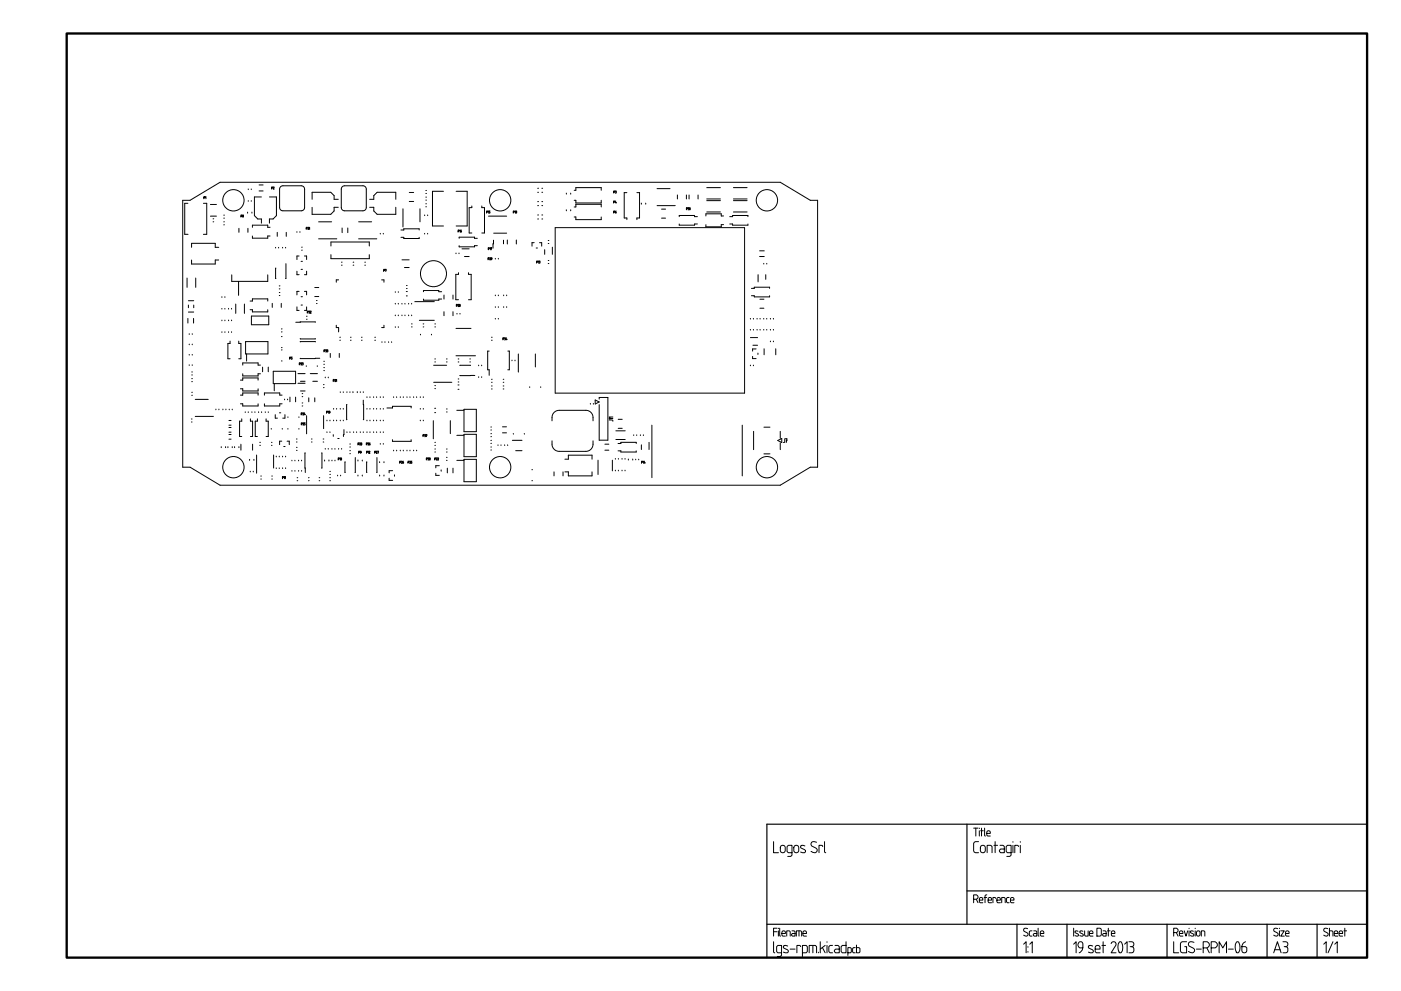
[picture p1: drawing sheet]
<svg xmlns="http://www.w3.org/2000/svg" width="420mm" height="297mm" viewBox="0 0 420 297" stroke-linecap="round" stroke-linejoin="round" font-family="sans-serif">
<path d="M20 10h390v277h-390z" fill="none" stroke="#000" stroke-width=".7"/>
<path d="M290 247v30M410 247h-180v40M230 277h180M290 267h120M305 277v10M320 277v10M350 277v10M380 277v10M395 277v10" fill="none" stroke="#000" stroke-width=".35"/>
<g fill="none" stroke="#000" stroke-width=".3">
<path d="M61.1 59.3l.3-.1v-.2l-.3-.1v.7M61.6 59.1l.2-.2v.7M74.4 56.6v.2M75.4 56.6v.2M77.7 57.2h1.2M77.7 55.4h1.2M78.4 59h-2.1v5.6l1 1h1.1v1.3M80.8 59h2.1v5.6l-1 1h-1.1v1.3M81.5 56.4l.3-.1v-.2l-.3-.1v.7M81.9 56.1h.3l-.3 .6h.3M84.1 56l.7-.3h5.6a1 1 0 0 1 1 1v5.5a1 1 0 0 1-1 1h-5.6a1 1 0 0 1-1-1l.1-5.6zM93.6 59.7v-2.1h5.6l1 1v1.1h1.2"/>
<path d="M102.6 56l.7-.3h5.5a1 1 0 0 1 1 1v5.5a1 1 0 0 1-1 1h-5.4a1 1 0 0 1-1-1v-5.6zM110.8 59.7h1.3v-1.1l1-1h5.6v2.1M122.8 57.7h1.3M127.7 59.1h.2M127.7 60h.2M127.7 57.1h.2M127.7 58h.2M133 57.3h-3.3v10.4h3.3M136.8 57.3h3.3v10.4h-3.3M161.3 57.6h.2M161.3 56.4h.2M162.5 57.6h.2"/>
<path d="M162.5 56.4h.2M169.9 57.9v.3M171.2 57.9v.3M172.2 57h.5v-.8h7.6v.8M184.1 57.6l.3-.1v-.2l-.3-.1v.7M184.5 57.2l.3 .1-.2 .2M184.7 57.5l.1 .3-.3 .1M188 57.7h-.8v7.6h.8v.5M191 57.7h.8v7.6h-.8v.5M197 56.5h4M203.1 58.4v1.2M205.8 58.4v1.2"/>
<path d="M206.7 58.4v1.2M209.4 58.4v1.2M212 59.6h4.1M212 56.2h4.1M220 59.6h4.1M220 56.2h4.1M54.8 60h2.2l9-5.4h168l9 5.4h2.2v80h-2.2l-9 5.4h-168l-9-5.4h-2.2zM56.3 60.9h-.9v9.3h1M57.4 74.1v-1.2h7.2v1.2h1M57.4 77.9v1.2h7.2v-1.2h1M61 60.9h1v9.3h-1M63.1 64.8h1.8"/>
<path d="M63.1 61.3h1.8M63.9 66.5h.2M63.9 65.6h.2M67.1 66.5h.2M67.1 67.4h.2M67.1 65.4h.2M67.1 64.5h.2M71.7 68.4v1.2M72.3 64.8l.3-.1v-.2l-.3-.1v.7M74.3 63.6v.3M74.4 68.4v1.2M74.4 60.1v.2"/>
<path d="M75.4 60.1v.2M75.6 63.6v.3M75.7 68.1v-.6h4.6v.6h.7M75.7 70.7v.7h4.6v-.7h.7M82.7 74.1v.2M83.1 69.6v1.2M83.5 74.1v.2M84.7 74.1v.2M85.7 74.1v.2M85.7 79v4.5M85.8 69.6v1.2M89.1 69.4v.2"/>
<path d="M89.7 76.7h-.6v1.1M90 69.4v.2M90.3 78.3h.4M90.4 74.1h.3M90.4 75h.3M91.3 76.7h.7v1.1M91.8 68.5l.3-.1v-.2l-.3-.1v.7M92.3 68.1l.3 .1-.2 .2M92.5 68.4l.1 .3-.3 .1M92.7 68.3l.2-.2v.7M93.6 62.1v2.1h5.6l1-1v-1.1h1.2M95.5 66.5h3.9"/>
<path d="M95.5 71.6h5.5M99.2 73.7v-1.2h11.6v1.2M99.2 76.3v1.2h11.6v-1.2M102.4 79.5h.2M102.4 78.6h.2M102.6 68.3v1.4M104.3 68.3v1.4M105.9 79.5h.2M105.9 78.6h.2M107.5 66.5h4M107.5 71.6h5.5M109.4 79.5h.2"/>
<path d="M109.4 78.6h.2M110.8 62.1h1.3v1.1l1 1h5.6v-2.1M114.1 69.9v.2M114.9 69.9v.2M120.2 71.1h.9v.4h4.6v-.4M120.2 68.9h.9v-.3h4.6v.3M120.5 77.9h2.2M120.8 62.6v5.4M122.8 60.4h1.3M125.9 62.6v3.9M127.4 64.4v.2M127.4 69.9v.2"/>
<path d="M127.7 62h.2M127.7 61.1h.2M128.2 64.4v.2M128.2 69.9v.2M136.8 75.8v.2M137.4 69.3l.3-.1v-.2l-.3-.1v.7M137.6 75.8v.2M137.7 71.4v-.3h4.6v.3h.9M137.7 73.6v.4h4.6v-.4h.9M137.9 69.1l.1-.2v.7M138.3 68.9l-.2 .6h.3v-.2l-.3-.1M138.5 74.6h2.2"/>
<path d="M139.3 76.9h1.4M141.5 61.7v.5h-.8v7.6h.8M144.5 61.7v.5h.8v7.6h-.8M145.9 63.6l.3-.1v-.2l-.3-.1v.7M146.4 77.6l.3-.1v-.2l-.3-.1v.7M146.4 63.4l.2-.2v.7M146.4 74.6l.3-.1v-.2l-.3-.1v.7M146.5 64.8h5.4M146.8 77.3h.3l-.3 .6h.3M146.9 74.4l.2-.2v.7M147 63.2h-.3v.3l.3 .1-.3 .3M147.2 74.2h.3l-.2 .7"/>
<path d="M147.3 74.5h.2M147.5 77.6l-.2-.1v-.3l.2 .4-.2 .3M148 72l-.1 2.4M148 69.9h3.9M148.6 77.4v.2M149.5 77.4v.2M151 72v1.1M152.2 71.9v1.2M153.9 63.6l.3-.1v-.2l-.3-.1v.7M154.4 63.4l.2-.2v.7M154.9 71.9v1.2M160.2 72.7h-.6v1.1"/>
<path d="M160.8 74.3h.4M160.9 78.6l.3-.1v-.2l-.3-.1v.7M161.3 65.6h.2M161.3 61.6h.2M161.3 64.4h.2M161.3 60.4h.2M161.4 78.4l.2-.2v.7M161.7 78.2l.3 .1-.3 .2M161.8 72.7h.7v1.1M161.8 78.5l.2 .3-.3 .1M162.5 65.6h.2M162.5 61.6h.2"/>
<path d="M162.5 64.4h.2M162.5 60.4h.2M163.3 74.8v1.4M164.4 72.1h.2M164.4 73h.2M164.4 78.1h.2M164.4 79h.2M165.6 74.1v2.1M166.5 68.2h56.8v49.6h-56.8zM169.9 62.9v.3M171.2 62.9v.3M172.2 60h.5v.8h7.6v-.8"/>
<path d="M172.2 62h.5v-.8h7.6v.8M172.2 65h.5v.8h7.6v-.8M184 60.6l.3-.1v-.2l-.3-.1v.7M184.1 63.6l.3-.1v-.2l-.3-.1v.7M184.6 60.2l-.1 .5h.4M184.8 63.2l-.3 .6h.3v-.2l-.3-.1M184.8 60.6v.3M192.3 60.9v.3M193.7 60.9v.3M197 61.6h5.5M198.4 65.4h1.2M198.4 62.7h1.2"/>
<path d="M203.7 64.9v-.3h4.6v.3h.8M203.7 67.1v.4h4.6v-.4h.8M205.9 62.6l.3-.1v-.2l-.3-.1v.7M206.3 62.2l.3 .1-.2 .2M206.5 62.5l.1 .3-.3 .1M206.8 62.3l.2 .1-.1 .5zM211.7 67.3v.7h4.6v-.7h.7M211.7 64.7v-.6h4.6v.6h.7M212 63.5h4.1M212 60.1h4.1M218.8 64.9h.9v-.3h4.6v.3M218.8 67.1h.9v.4h4.6v-.4"/>
<path d="M220 63.5h4.1M220 60.1h4.1M227.8 76.9h1.4M227.8 75.2h1.4M229.1 78.9v.2M230 78.9v.2M56.1 83.3v2.8M56.3 95.4v1.4M56.5 90.1h1.6M56.5 91.4v.8M56.5 93.5h1.6M58 95.4v1.4"/>
<path d="M58.1 91.4v.8M58.7 83.3v2.8M66.6 88.9v.2M66.6 92.4v.2M66.6 95.9v.2M66.6 99.4v.2M67.4 88.9v.2M67.4 92.4v.2M67.4 95.9v.2M67.4 99.4v.2M68.6 92.4v.2M68.6 95.9v.2"/>
<path d="M68.6 99.4v.2M69.4 92.4v.2M69.4 95.9v.2M69.4 99.4v.2M69.5 82.4v1.9h10.8v-1.9M70.7 91.1v2.8M71.6 84.3v4.2M73.3 91.1v2.8M75 90.2h.7v-.6h4.6v.6M75 92.8h.7v.7h4.6v-.7M75.4 94.7h5.2v2.6h-5.2zM81.7 90.9v1.2"/>
<path d="M82.7 80.4v3.1M83.7 88.6h.3M83.7 87.7h.3M83.7 86.6h.3M83.7 85.7h.3M84.4 90.9v1.2M84.4 99.5h.2M84.4 98.6h.2M88.7 96.6h5.8M89.1 81.3v1h.6M89.1 92v1h.6M89.7 87.3h-.6v1.1"/>
<path d="M90.3 88.9h.4M90.3 80.7h.4M90.3 91.4h.4M91.3 87.3h.7v1.1M91.9 94.8h.2M91.9 95.7h.2M92 81.3v1h-.7M92 92v1h-.7M92.2 93.6l.3-.1v-.2l-.3-.1v.7M92.6 93.2l.3 .1-.2 .2M92.8 93.5l.1 .3-.3 .1M93 93.3h.3l-.3 .6h.3"/>
<path d="M94.4 88.9h1.2M94.4 86.2h1.2M94.9 91h.2M94.9 90.1h.2M100.8 97.5v.7h.7v1.3M101.5 83.9h-.7v.7M114.5 83.9h.6v.7M115.1 81.1l.3-.1v-.2l-.3-.1v.7M115.1 97.5v.7h-.6M115.5 80.7h.3l-.1 .7M115.7 81h.1M118.5 87.4v.2"/>
<path d="M118.5 90.9v.2M118.5 94.4v.2M118.5 97.9v.2M119.5 87.4v.2M119.5 90.9v.2M119.5 94.4v.2M119.5 97.9v.2M120.5 90.9v.2M120.5 94.4v.2M121.3 80.2h1.4M121.5 90.9v.2M121.5 94.4v.2"/>
<path d="M121.8 87.4h.4M121.8 88.7h.4M121.9 86.5h.2M121.9 85.6h.2M122.5 90.9v.2M122.5 94.4v.2M123.4 98h.2M123.4 97.1h.2M123.5 90.9v.2M123.5 94.4v.2M124.4 90.4h5.8M125.8 96h4.4"/>
<path d="M126.9 98h.2M126.9 97.1h.2M127 87.4v-.3h4.6v.3h.9M127 89.6v.4h4.6v-.4h.9M130.4 98h.2M130.4 97.1h.2M133.2 88.4v1.2M133.2 93.4v1.2M135.9 88.4v1.2M135.9 93.4v1.2M136.8 98.4h4.4M136.9 91.6l.3-.1v-.2l-.3-.1v.7"/>
<path d="M137.1 93.9v.2M137.3 91.3h.3l-.3 .6h.3M137.5 81.7v.5h-.8v7.6h.8M137.9 93.9v.2M140.5 81.7v.5h.8v7.6h-.8M148.6 88.4v.2M148.6 91.9v.2M148.6 95.4v.2M149.5 88.4v.2M149.5 91.9v.2M149.5 95.4v.2M151 88.4v.2"/>
<path d="M151 91.9v.2M151.9 88.4v.2M151.9 91.9v.2M225.1 95.4v.2M225.1 98.7v.2M225.4 88.6h.8v.4h4.6v-.4M225.4 86.4h.8v-.3h4.6v.3M226 95.4v.2M226 98.7v.2M227.1 95.4v.2M227.1 98.7v.2M227.4 82.3v2.2"/>
<path d="M227.9 89.7h1.2M227.9 92.4h1.2M228 95.4v.2M228 98.7v.2M229.1 95.4v.2M229.1 98.7v.2M229.7 82.3v1.4M230 95.4v.2M230 98.7v.2M231.1 95.4v.2M231.1 98.7v.2M231.9 95.4v.2"/>
<path d="M231.9 98.7v.2M56.7 100v.2M56.7 103.1v.2M56.7 106.2v.2M56.7 109.3v.2M57.5 112.4h.2M57.5 111.5h.2M57.5 118.5h.2M57.5 117.6h.2M57.5 114.4h.2M57.5 113.5h.2M57.7 100v.2"/>
<path d="M57.7 103.1v.2M57.7 106.2v.2M57.7 109.3v.2M58.6 119.7h3.8M69 102.2v.7h-.7v4.6h.7M71.6 102.2v.7h.7v4.6h-.7M72.1 116.5h.7v.7h4.6v-.7M72.1 118.4h.7v-.6h4.6v.6M72.1 113.9h.7v-.6h4.6v.6M72.8 112v.7h4.6v-.7h.7M72.8 109.4v-.6h4.6v.6h.7M73.7 102.4h6.7v3.7h-6.7z"/>
<path d="M74 106.1v2.1M78.7 110v1.4M79.3 118.4v-.6h4.6v.6h.7M80.4 110v1.4M82 111.3h6.7v3.7h-6.7zM82.3 115v2.1M84.4 108.2h.2M84.4 104.9h.2M84.4 100.9h.2M84.4 104.2h.2M85.4 119.6v.2M86.3 119.6v.2"/>
<path d="M86.9 107.4l.3-.1v-.2l-.3-.1v.7M87 119v1.4M87.6 107h-.3v.3l.3 .1-.3 .3M88.7 119v1.4M89.4 114.9h2.1M89.4 112h2.1M89.8 109.1l.3-.1v-.2l-.3-.1v.7M90.1 107.4h5.8M90.1 102.5h4.4M90.1 101.5h4.4M90.1 117.2h1.4M90.1 114.3h1.4"/>
<path d="M90.2 108.8h.3l-.3 .6h.3M90.6 118h.2M90.6 118.9h.2M90.6 108.7l.3 .1-.2 .2M90.8 109l.1 .3-.3 .1M91.8 109.6v.2M92.6 119.2v1.2M93.1 112h2.1M93.8 114.3h1.4M94.4 119.2v1.2M95.1 109.6v.2M97 115.3h.2"/>
<path d="M97 116.2h.2M97.1 111.1h.2M97.1 110.2h.2M97.1 109.2h.2M97.1 108.3h.2M97.2 105.2l.3-.1v-.2l-.3-.1v.7M97.5 113v.2M97.6 104.8l.3 .1-.2 .2M97.8 105.1l.1 .3-.3 .1M98 104.8l.3 .1-.2 .2M98.2 105.1l.1 .3-.3 .1M98.4 113v.2"/>
<path d="M99.1 105.9v1.2M99.9 114.1l.3-.1v-.2l-.3-.1v.7M100.4 113.8h.3l-.3 .6h.3M100.8 113.9l.2-.2v.7M101.8 105.9v1.2M101.9 102h.2M101.9 101.1h.2M102.1 117.4v.2M103 117.4v.2M104.1 117.4v.2M105 117.4v.2M105.1 102h.2"/>
<path d="M105.1 101.1h.2M105.8 117.4v.3M107.1 117.4v.3M108.1 117.4v.2M108.4 102h.2M108.4 101.1h.2M108.9 117.4v.2M108.9 119.9v5.9M110.1 118.9v.2M110.9 118.9v.2M112.1 118.9v.2M112.4 102h.2"/>
<path d="M112.4 101.1h.2M112.9 118.9v.2M114.1 118.9v.2M114.5 102.4v.2M114.9 118.9v.2M115.5 102.4v.2M116.5 102.4v.2M117.5 102.4v.2M118.1 118.9v.2M118.9 118.9v.2M120.1 118.9v.2M120.9 118.9v.2"/>
<path d="M122.1 118.9v.2M122.9 118.9v.2M124.1 118.9v.2M124.9 118.9v.2M126.1 118.9v.2M126.1 100.2v.2M126.9 118.9v.2M129.4 100.2v.2M130.1 114.6h5.4M130.1 109.5h3.8M130.4 108.5h.2M130.4 107.6h.2"/>
<path d="M130.4 116.5h.2M130.4 115.6h.2M133.9 108.5h.2M133.9 107.6h.2M136.8 106.6h5.8M137.3 115.4h.3M137.3 116.7h.3M137.4 108.5h.2M137.4 107.6h.2M137.4 113.6h.2M137.4 114.5h.2M137.9 109.5h3.2"/>
<path d="M137.9 112.5h4.5M140.9 108.5h.2M140.9 107.6h.2M143.5 109.4v.2M143.5 112.9v.2M144.5 109.4v.2M144.5 112.9v.2M146.7 105.2h-.5v5.6h.5v1.7M147.4 102h.2M147.4 101.1h.2M147.4 113.7h.2M147.4 114.6h.2"/>
<path d="M147.4 116.6h.2M147.4 115.7h.2M150.8 101.6l.3-.1v-.2l-.3-.1v.7M150.9 113.7h.2M150.9 114.6h.2M150.9 116.6h.2M150.9 115.7h.2M151.3 101.2l.3 .1-.2 .2M151.4 101.5l.2 .3-.3 .1M151.9 101.2l-.2 .5h.4M152 101.6v.3M152.3 105.2h.5v5.6h-.5"/>
<path d="M153.6 107.9v.2M154.5 107.9v.2M155.5 106.1v5.4M158.9 115.9v.2M160.6 106.1v3.9M162.2 115.9v.2M178.5 119.9l1.2 .6-1.2 .6zM179.7 119.6v-.5h2.6v12.8h-2.6v-10.6M225.1 101.2h2.1M225.1 109.4v.2M225.7 106.8v.7h1.1M225.8 103.5h1.4"/>
<path d="M226 109.4v.2M226.8 104.6h-1.1v.6M227.3 105.8v.4M229.1 104.5v1.8M231.1 102.2v.2M231.9 102.2v.2M232.7 104.5v1.8M57.4 126.5h.2M57.4 125.6h.2M58.6 124.8h5.4M64.7 122.6v.2M65.7 122.6v.2"/>
<path d="M66.3 133.9v.3M66.9 122.6v.2M67.7 133.9v.3M67.7 122.6v.2M68.3 133.9v.3M68.7 129.5h.6M68.7 128.1h.6M68.7 131.6h.6M68.7 130.2h.6M68.7 127.4h.6M68.7 126h.6M68.7 122.6v.2"/>
<path d="M69.7 122.6v.2M69.7 133.9v.3M70.4 133.9v.3M71.7 133.9v.3M72.1 121h.7v.7h4.6v-.7M72.3 133.1v1.8M72.5 125.5v.7h-.7v4.6h.7M73.6 123.4v.2M74.4 123.4v.2M74.8 137.7v.3M75.1 125.5v.7h.6v4.6h-.6M75.6 123.4v.2"/>
<path d="M75.7 133.1v1.8M76.1 137.7v.3M76.4 123.4v.2M77 136.4v5.4M77.2 125.5v.7h-.6v4.6h.6M77.6 123.4v.2M77.9 133.5h.2M77.9 132.6h.2M78.4 123.4v.2M79.3 121v.7h4.6v-.7h.7M79.6 123.4v.2M79.8 125.5v.7h.6v4.6h-.6"/>
<path d="M80.4 123.4v.2M81.4 128.4v.2M81.4 133.5h.2M81.4 132.6h.2M82 136.4v3.9M82.5 124.3v1h.7M82.8 136.7v.2M83.7 136.7v.2M83.8 123.7h.4M84.5 132.2h-.7v1.1M84.7 128.4v.2M84.7 136.7v.2"/>
<path d="M85.1 133.8h.4M85.4 124.3v1h-.6M85.7 136.7v.2M86.1 132.2h.6v1.1M86.4 124.9v.2M86.4 128.4v.2M87.5 137.9v.2M88.4 137.9v.2M88.9 135h.2M88.9 134.1h.2M88.9 131.6h.2M88.9 132.5h.2"/>
<path d="M89.5 137.9v.2M89.7 124.9v.2M89.7 128.4v.2M90.3 124.1l.3-.1v-.2l-.3-.1v.7M90.4 127.1l.3-.1v-.2l-.3-.1v.7M90.4 137.9v.2M90.6 121.7h.2M90.6 120.8h.2M90.8 123.8h.3l-.3 .6h.3M90.8 126.8h.3l-.3 .6h.3M91.4 123.7l-.2 .5h.4M91.5 124.1v.3"/>
<path d="M91.5 126.7h-.3v.3l.3 .1-.3 .3M91.5 135.8v5.8M92 124.6v5.4M93.4 131.6h.2M93.4 132.5h.2M96.4 135.8v4.5M96.9 131.6h.2M96.9 132.5h.2M97.1 124.6v3.9M97.4 137.9v.3M97.5 134.4v.2M97.9 123.6l.3-.1v-.2l-.3-.1v.7"/>
<path d="M98.1 125.9v.2M98.1 129.4v.2M98.4 123.4l.2-.2v.7M98.4 134.4v.2M98.7 137.9v.3M99 125.9v.2M99 129.4v.2M99 123.6l-.3-.2 .1-.2 .2 .4-.3 .3M99.5 134.4v.2M99.5 137.9v.2M100 130.3v.5M100.1 122.4v.2"/>
<path d="M100.1 125.9v.2M100.4 134.4v.2M100.4 137.9v.2M101 122.4v.2M101 125.9v.2M101.3 131.4h.4M101.4 137.6l.3-.1v-.2l-.3-.1v.7M101.5 134.4v.2M101.9 137.4l.2-.2v.7M102.1 122.4v.2M102.1 125.9v.2M102.3 137.2l.1 .2v.5z"/>
<path d="M102.4 134.4v.2M103 122.4v.2M103 125.9v.2M103.1 128.8l-.1 2M103.5 138.5v3.1M104.1 129.4v.2M104.1 121.3v4.5M104.9 134h.2M104.9 133.1h.2M104.9 135.1h.2M104.9 136h.2M105 129.4v.2"/>
<path d="M106.1 129.4v.2M106.5 137.1l-.1 4.5M107 129.4v.2M107.4 137.9v.3M107.4 133.1l.3-.1v-.2l-.3-.1v.7M107.6 135.6l.3-.1v-.2l-.3-.1v.7M107.8 132.8h.3l-.3 .6h.3M108.1 129.4v.2M108.3 132.8l.2 .1-.1 .5zM108.3 135.6h-.2v-.4l.2 .4-.2 .3M108.7 137.9v.3M108.9 129.4v.2"/>
<path d="M109.9 133.1l.3-.1v-.2l-.3-.1v.7M109.9 135.6l.3-.1v-.2l-.3-.1v.7M110.1 122.4v.2M110.1 125.9v.2M110.1 129.4v.2M110.1 138.5v3.1M110.3 132.8h.3l-.3 .6h.3M110.4 135.4l.2-.2v.7M110.7 135.3h.2l-.2 .6h.3M110.9 122.4v.2M110.9 125.9v.2M110.9 129.4v.2"/>
<path d="M111 132.7l-.3 .6h.3v-.2l-.3-.1M112.1 122.4v.2M112.1 125.9v.2M112.1 129.4v.2M112.4 135.6l.3-.1v-.2l-.3-.1v.7M112.8 135.3h.3l-.3 .6h.3M112.9 122.4v.2M112.9 125.9v.2M112.9 129.4v.2M113.1 137.1l-.2 4.5M113.2 135.2h.3l-.1 .7M113.4 135.5h.1"/>
<path d="M113.8 138.4v.3M114.1 122.4v.2M114.1 125.9v.2M114.1 129.4v.2M114.1 132.9v.2M114.9 122.4v.2M114.9 125.9v.2M114.9 129.4v.2M114.9 132.9v.2M115.1 138.4v.3M116.1 122.3h1.6v-.5h5.6v.5M117.7 131.8v.5h5.6v-.5"/>
<path d="M118.1 134.9v.2M118.9 134.9v.2M119.9 138.6l.3-.1v-.2l-.3-.1v.7M120.1 134.9v.2M120.3 138.2l.3 .1-.2 .2M120.5 138.5l.1 .3-.3 .1M120.9 134.9v.2M121 138.2l-.3 .6h.3v-.2l-.3-.1M122.1 134.9v.2M122.4 138.6l.3-.1v-.2l-.3-.1v.7M122.8 138.2l.3 .1-.2 .2M122.9 134.9v.2"/>
<path d="M123 138.5l.1 .3-.3 .1M123.5 138.2h-.3v.3l.3 .1-.3 .3M124.1 134.9v.2M124.9 134.9v.2M126.1 122.4v.2M126.1 125.9v.2M126.9 130.6l.3-.1v-.2l-.3-.1v.7M126.9 122.4v.2M126.9 125.9v.2M127.3 130.2l.3 .1-.2 .2M127.5 130.5l.1 .3-.3 .1M127.7 130.2h.3l-.1 .7"/>
<path d="M127.9 137.6l.3-.1v-.2l-.3-.1v.7M127.9 130.5h.1M128.3 137.2l.3 .1-.2 .2M128.5 137.5l.1 .3-.3 .1M129.9 126.1v5.4M130.3 123.7h.3M130.3 122.4h.3M130.4 137.6l.3-.1v-.2l-.3-.1v.7M130.4 133.5h.2M130.4 132.6h.2M130.4 135.5h.2M130.4 134.6h.2"/>
<path d="M130.8 137.3h.3l-.3 .6h.3M131.2 137.3h.3l-.3 .6h.3M131.8 139.6h-1.1v.6M133.9 137.1h.2M133.9 138h.2M133.9 135.5h.2M133.9 123.5h.2M133.9 122.6h.2M133.9 134.6h.2M135.1 126.1v3.9M137 138h2.2M137 123h2.2"/>
<path d="M137 130.5h2.2M139.2 137.7h3.7v6.7h-3.7zM139.2 122.7h3.7v6.7h-3.7zM139.2 130.2h3.7v6.7h-3.7zM147.2 128.9h.2M147.2 128h.2M147.2 132h.2M147.2 132.9h.2M147.2 134h.2M147.2 134.9h.2M147.2 130h.2M147.2 130.9h.2"/>
<path d="M149.3 133.3v.2M150.2 133.3v.2M150.7 127.9h1.2M150.7 129.7h1.2M151.3 133.3v.2M152.2 133.3v.2M153.6 132h3M153.9 129.9v.2M154.6 135.1h2M157.2 129.9v.2M165.6 132.1v1a2.15 2.15 0 0 0 2.1 2.2h8a2.15 2.15 0 0 0 2.2-2.2v-1M165.6 126.1v-1a2.15 2.15 0 0 1 2.1-2.1h8a2.15 2.15 0 0 1 2.2 2.1v1"/>
<path d="M169.4 137.6h1v-1.2h7.2v1.2M177 120.9v.2M178 120.9v.2M179.3 137.9v4.3M181.4 134.9h1.2M181.4 133.1h1.2M182.7 125.9h.9l.2 .4M183.6 137.9v3.2M183.8 125.4h-1.1l.2 .3M183.8 125h-1.1l.2 .3M184.6 137.4v.2M184.7 131.7h2.8"/>
<path d="M184.7 129.1h2.8M185.3 135.1h.9v.4h4.6v-.4M185.3 132.9h.9v-.3h4.6v.3M185.4 128.4h1.2M185.4 125.7h1.2M185.4 137.4v.2M186.6 137.4v.2M187.4 137.4v.2M188.4 137.6v.3M189.7 137.6v.3M190 130.3v.2M190.7 137.6v.2"/>
<path d="M191 130.3v.2M191.6 137.6v.2M192 130.3v.2M192.3 133.3v1.4M192.4 138.6l.3-.1v-.2l-.3-.1v.7M192.9 138.4l.1-.2v.7M193 130.3v.2M193.3 138.2l-.2 .5h.4M193.4 138.6v.3M194.7 132.6v2.1M195.5 127.4v15.8M222.6 127.4v15.2"/>
<path d="M226 129.3v5.5M229.1 136h1.8M229.1 128h1.8M233.2 132l1.2-.6v1.2zM234 129.3v2.1M234 132.7v2.1M235.3 131.5v.9l-.3 .2M235.5 131.5h.5l-.2 1.1M235.8 132h.2M75 141.2v.2M76 141.2v.2M78.2 142.7h.2"/>
<path d="M78.2 143.6h.2M81.5 142.7h.2M81.5 143.6h.2M82.8 140.2v.2M83.7 140.2v.2M84.7 143.2l.3-.1v-.2l-.3-.1v.7M84.7 140.2v.2M85.2 143l.1-.2v.7M85.4 143l.2-.2v.7M85.7 140.2v.2M87.5 141v.2M88.4 141v.2"/>
<path d="M89.1 144.1h.2M89.1 143.2h.2M89.5 141v.2M90.4 141v.2M92.5 144.1h.2M92.5 143.2h.2M95.7 144.1h.2M95.7 143.2h.2M98.9 144.1h.2M98.9 143.2h.2M98.9 141.3h.2M98.9 142.2h.2"/>
<path d="M101.2 142.4v.2M102.1 142.4v.2M107.4 142.4v.3M108.7 142.4v.3M113.8 142.4v.3M115.1 142.4v.3M116.7 143.3v.7h1.1M117.8 141.1h-1.1v.6M118.3 142.3v.4M130.7 141.8v.7h1.1M132.3 140.8v.4M134.2 140.3v1.4"/>
<path d="M135.9 140.3v1.4M159.5 144.1h.2M159.5 140.8h.2M166.2 141.4v1.2M168.9 141.4v1.2M169.4 141.4h1v1.2h7.2v-1.2M184.6 140.9v.2M185.4 140.9v.2M186.6 140.9v.2M187.4 140.9v.2M232 252.3v3.3h1.5M234.2 253.6a.76 .76 0 0 1 .8-.2 .76 .76 0 0 1 .5 .7v.9a.75 .75 0 0 1-.8 .6 .75 .75 0 0 1-.7-.7z"/>
<path d="M237.5 255.6h-1.1l-.4-.4v-1.5l.4-.3h1.1v2.9l-.4 .4h-.9M238.3 253.6a.76 .76 0 0 1 .8-.2 .76 .76 0 0 1 .4 .7v.9a.75 .75 0 0 1-.8 .6 .75 .75 0 0 1-.6-.7zM241.4 253.6l-.9-.2a.45 .45 0 0 0-.4 .3 .45 .45 0 0 0 .2 .5l1 .5a.48 .48 0 0 1 .3 .5 .48 .48 0 0 1-.5 .4l-1-.2M244.9 252.5l-.7-.2a.77 .77 0 0 0-.9 .4 .77 .77 0 0 0 .3 1l1.1 .5a.73 .73 0 0 1 .4 .8 .73 .73 0 0 1-.8 .6l-1.1-.4M246.7 253.7l-.3-.3h-.8v2.2M247.3 252.3v3l.3 .3M292 248.2h1.3M292.6 248.2v2.4M293.5 252.3h-1l-.5 .5v2.2l.2 .4 1.3 .2M293.7 248.2v.2M293.7 249v1.6M294.1 249h.8"/>
<path d="M294.2 253.6a.76 .76 0 0 1 .8-.2 .76 .76 0 0 1 .5 .7v.9a.75 .75 0 0 1-.8 .6 .75 .75 0 0 1-.7-.7zM294.4 248.2v2.4M295.3 248.2v2.2l.2 .2M295.9 249.8h1.1a.56 .56 0 0 0-.4-.8 .56 .56 0 0 0-.7 .5v.8l.3 .3h.8M296 255.6v-2.2h1.1l.4 .3v1.9M298.1 253.4h1.1M298.4 252.3v3.3M299.9 253.4h.9l.4 .3v1.9h-1.1l-.4-.4v-.3l.4-.4h1.1M303.2 255.6h-1.1l-.3-.4v-1.5l.3-.3h1.1v2.9l-.3 .4h-1M303.8 252.3v.2M303.8 253.4v2.2M305.4 253.7l-.2-.3h-.9v2.2"/>
<path d="M306 252.3v.2M306 253.4v2.2M232 279.3h1M233 278.2h-1v2.4M233.4 278.2v.2M233.4 279v1.6M233.8 278.2v2.2l.3 .2M234.5 279.8h1a.55 .55 0 0 0-.3-.8 .55 .55 0 0 0-.7 .5l.1 1 .9 .1M237.5 279h.7l.2 .3v1.3h-.8l-.2-.3 .2-.5h.8M239.6 279v1.6M240.8 279.8h1.1a.55 .55 0 0 0-.4-.8 .55 .55 0 0 0-.7 .5v.8l.3 .3h.8M292 269.5h.6a.66 .66 0 0 0 .6-.4 .66 .66 0 0 0-.1-.7l-1.1-.2v2.4"/>
<path d="M292.8 269.5l.5 1.1M293.7 269.8h1.1a.55 .55 0 0 0-.4-.8 .55 .55 0 0 0-.7 .5v.8l.3 .3h.8M295.1 269h.8M295.9 268.2l-.5 .3v2.1M296.3 269.8h1.1a.55 .55 0 0 0-.4-.8 .55 .55 0 0 0-.7 .5v.8l.3 .3h.8M298.6 269.3l-.2-.3h-.6v1.6M299 269.8h1a.55 .55 0 0 0-.3-.8 .55 .55 0 0 0-.7 .5v.8l.2 .3h.8M300.4 270.6v-1.6h.8l.3 .3v1.3M302.6 269h-.5l-.2 .3v1l.2 .3h.5M303 269.8h1.1a.55 .55 0 0 0-.4-.8 .55 .55 0 0 0-.7 .5v.8l.3 .3h.8M308.2 278.4l-.5-.2a.55 .55 0 0 0-.7 .3 .55 .55 0 0 0 .3 .7l.7 .4a.52 .52 0 0 1 .3 .6 .52 .52 0 0 1-.5 .4l-.8-.3M309.5 279h-.5l-.3 .3v1l.3 .3h.5"/>
<path d="M310 279h.7l.2 .3v1.3h-.8l-.2-.5 .2-.3h.8M311.3 278.2v2.2l.3 .2M312 279.8h1a.56 .56 0 0 0-.3-.8 .56 .56 0 0 0-.7 .5v.8l.3 .3h.7M322 278.2v2.4M323.3 279.1h-.8l-.1 .4 .8 .4 .2 .5-.2 .2-.8-.1M324.8 279.1h-.9l-.1 .4 .9 .4 .2 .5-.2 .2-.9-.1M325.3 279v1.3l.2 .3h.8v-1.6M326.7 279.8h1.1a.56 .56 0 0 0-.4-.8 .56 .56 0 0 0-.7 .5v.8l.3 .3h.8M329 278.2h.9l.4 .4v1.6l-.4 .4h-.9zM330.8 279h.7l.2 .3v1.3h-.8l-.2-.5 .2-.3h.8M332.1 279h.8M332.4 278.2v2.4"/>
<path d="M333.3 279.8h1.1a.56 .56 0 0 0-.4-.8 .56 .56 0 0 0-.7 .5v.8l.3 .3h.8M352 279.5h.6a.66 .66 0 0 0 .6-.4 .66 .66 0 0 0-.1-.7l-1.1-.2v2.4M352.8 279.5l.5 1.1M353.7 279.8h1.1a.55 .55 0 0 0-.4-.8 .55 .55 0 0 0-.7 .5v.8l.3 .3h.8M355.1 279l.6 1.6 .5-1.6M356.6 278.2v.2M356.6 279v1.6M357.9 279.1h-.8l-.1 .4 .8 .4 .2 .5-.2 .2-.8-.1M358.4 278.2v.2M358.4 279v1.6M359 279.1a.54 .54 0 0 1 .6-.1 .54 .54 0 0 1 .3 .5v.7a.53 .53 0 0 1-.6 .4 .53 .53 0 0 1-.5-.5zM383.2 278.4l-.5-.2a.55 .55 0 0 0-.7 .3 .55 .55 0 0 0 .3 .7l.7 .4a.52 .52 0 0 1 .3 .6 .52 .52 0 0 1-.5 .4l-.8-.3"/>
<path d="M383.7 278.2v.2M383.7 279v1.6M384.1 279h1l-1 1.6h1M385.5 279.8h1.1a.55 .55 0 0 0-.4-.8 .55 .55 0 0 0-.7 .5v.8l.3 .3h.8M398.2 278.4l-.5-.2a.55 .55 0 0 0-.7 .3 .55 .55 0 0 0 .3 .7l.7 .4a.52 .52 0 0 1 .3 .6 .52 .52 0 0 1-.5 .4l-.8-.3M398.7 279h.8l.3 .3v1.3M398.7 278.2v2.4M400.1 279.8h1.1a.56 .56 0 0 0-.4-.8 .56 .56 0 0 0-.7 .5v.8l.3 .3h.8M401.6 279.8h1a.55 .55 0 0 0-.3-.8 .55 .55 0 0 0-.7 .5v.8l.3 .3h.7M403 279h.8M403.3 278.2v2.4M232 282.3v3l.4 .3"/>
<path d="M234.4 285.6h-1.1l-.4-.4v-1.5l.4-.3h1.1v2.9l-.4 .4h-.9M235.9 280.6v-1.6h.8l.3 .3v1.3M236.2 283.6l-.9-.2a.45 .45 0 0 0-.4 .3 .45 .45 0 0 0 .2 .5l1 .5a.48 .48 0 0 1 .3 .5 .48 .48 0 0 1-.5 .4l-1-.2M237 284.5h1.4M238.8 280.6v-1.6h1.3l.3 .3v1.3M240.1 283.7l-.3-.3h-.8v2.2M240.6 285.6h1.2l.3-.4v-1.5l-.3-.3h-1.2v3.3M242.7 285.6v-2.2h1.8l.4 .3v1.9M243.8 283.4v2.2M245.4 285.4v.2M246 282.3v3.3M246.6 284l.9 1.6"/>
<path d="M247.5 283.4l-1.5 1.1M248 282.3v.2M248 283.4v2.2M249.7 283.4h-.8l-.3 .3v1.5l.3 .4h.8M250.4 283.4h.9l.4 .3v1.9h-1.1l-.4-.4 .2-.5 .2-.2h1.1M253.7 282.3v3.3h-1.1l-.3-.4v-1.5l.3-.3h1.1M254.3 285.6h.8l.2-.3v-1l-.2-.3h-.8v2.4M256.5 284h-.5l-.3 .3v1l.3 .3h.5M256.9 283.3v2.3h.7l.3-.3v-1l-.3-.3h-.7M307 283l.7-.7v3.3M308.3 283.7v.2M308.3 285.2v.2"/>
<path d="M308.8 283l.8-.7v3.3M322 283l.7-.7v3.3M324.8 284.1h-.8a.89 .89 0 0 1-.7-1.1 .89 .89 0 0 1 1.3-.5 2.45 2.45 0 0 1-1 3.1M327.7 283.6l-.9-.2a.45 .45 0 0 0-.4 .3 .45 .45 0 0 0 .2 .5l1 .5a.48 .48 0 0 1 .3 .5 .48 .48 0 0 1-.5 .4l-1-.2M328.4 284.5h1.5a.78 .78 0 0 0-.5-1.1 .78 .78 0 0 0-1 .7v1.1l.2 .2 .2 .2h1.1M330.5 283.4h1.1M330.8 282.3v3.3M333.2 282.8a.75 .75 0 0 1 1-.5 .75 .75 0 0 1 .4 1.1l-1.4 2.2h1.5M335.7 282.4l.4-.1a2.45 2.45 0 0 1 0 3.3h-.2a2.51 2.51 0 0 1-.2-3.2zM337.3 283l.7-.7v3.3M338.6 282.3h.7a.78 .78 0 0 1 .7 .9 .78 .78 0 0 1-1.1 .5M339.3 283.7a.94 .94 0 0 1 .8 1 .94 .94 0 0 1-.8 .9h-.7"/>
<path d="M352 282.3v3.3h1.5M355.9 282.3l-1.7 .2-.2 .3v2.2l.2 .4 1.7 .2v-1.9h-.6M358.1 282.5l-.7-.2a.77 .77 0 0 0-.9 .4 .77 .77 0 0 0 .3 1l1.1 .5a.73 .73 0 0 1 .3 .8 .73 .73 0 0 1-.7 .6l-1.1-.4M358.8 284.5h1.5M360.3 280.6v-1.6h.8l.2 .3v1.3M360.8 284.1h1a.92 .92 0 0 0 .8-.6 .92 .92 0 0 0-.2-1l-.4-.2h-1.2v3.3M361.9 284.1l.8 1.5M363.2 284.1h.9a.92 .92 0 0 0 .9-.6 .92 .92 0 0 0-.2-1l-.4-.2h-1.2v3.3M365.6 285.6v-3.3l1.1 1.8 1.1-1.8v3.3M368.4 284.5h1.5M371 282.3h.2a2.45 2.45 0 0 1 0 3.3h-.1a2.48 2.48 0 0 1-.1-3.3zM373.5 282.3a2.2 2.2 0 0 0-1.1 2.7 .83 .83 0 0 0 1.2 .5 .83 .83 0 0 0 .3-1.2l-.4-.6h-1.1"/>
<path d="M382 285.6l1.1-3.3 1.1 3.3M382.3 284.7h1.6M384.8 282.3h.7a.78 .78 0 0 1 .7 .9 .78 .78 0 0 1-1.1 .5M385.5 283.7a.94 .94 0 0 1 .7 1 .94 .94 0 0 1-.7 .9h-.7M397 283l.7-.7v3.3M399.8 282.3l-1.5 3.3M400.3 283l.7-.7v3.3"/>
<circle cx="70" cy="60" r="3.2"/>
<circle cx="72.9" cy="64.6" r=".15"/>
<circle cx="72.9" cy="64.9" r=".17"/>
<circle cx="150" cy="60" r="3.2"/>
<circle cx="154.8" cy="63.4" r=".15"/>
<circle cx="154.8" cy="63.7" r=".17"/>
<circle cx="230" cy="60" r="3.2"/>
<circle cx="130" cy="82" r="3.9"/>
<circle cx="137.9" cy="91.4" r=".15"/>
<circle cx="137.9" cy="91.7" r=".17"/>
<circle cx="128.9" cy="137.4" r=".15"/>
<circle cx="128.9" cy="137.7" r=".17"/>
<circle cx="70" cy="140" r="3.2"/>
<circle cx="150" cy="140" r="3.2"/>
<circle cx="230" cy="140" r="3.2"/>
</g>
</svg>
